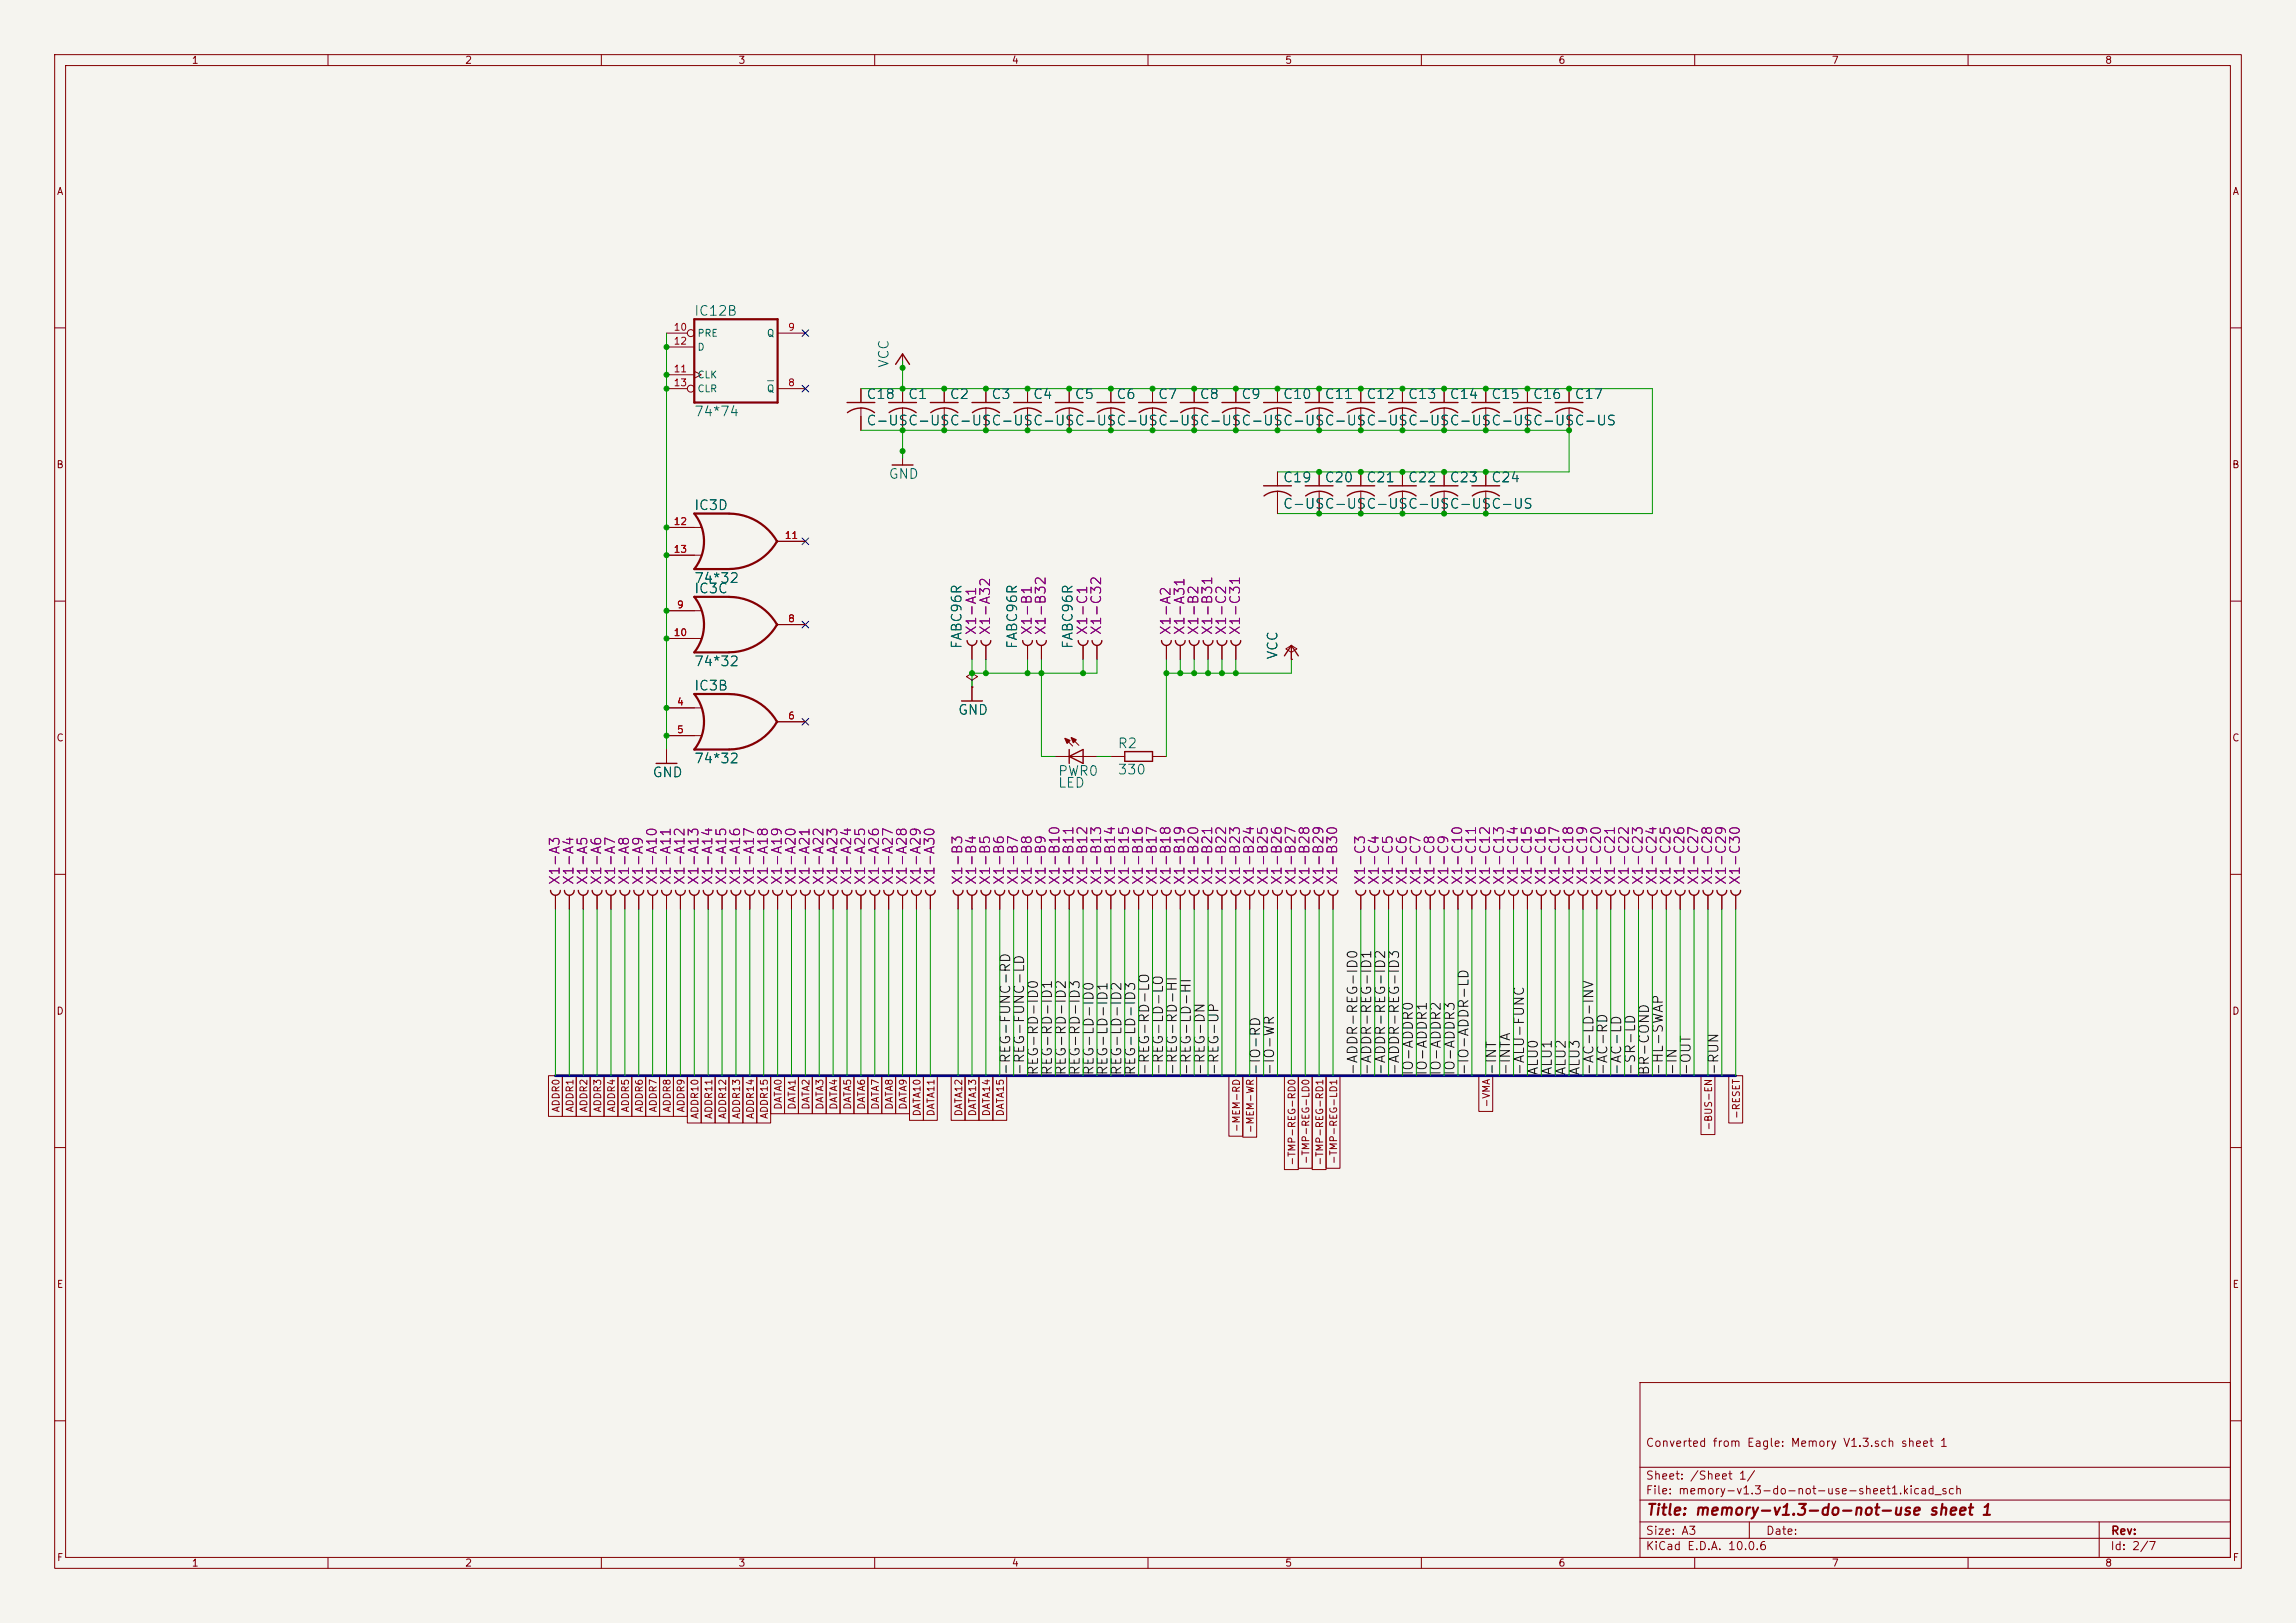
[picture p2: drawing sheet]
<svg xmlns="http://www.w3.org/2000/svg" width="420mm" height="297mm" viewBox="0 0 420 297" stroke-linecap="round" stroke-linejoin="round" font-family="sans-serif">
<defs><g id="words">
<text font-size="2" fill="#840000" x="301" y="277.8">Title: memory-v1.3-do-not-use sheet 1</text>
<g font-size="1.8" fill="#006464">
<text x="126.9" y="58.2">IC12B</text>
<text x="163" y="67.5" transform="rotate(-90 163 67.5)">VCC</text>
<text x="126.9" y="76.6">74*74</text>
<text x="158.4" y="73.5">C18</text>
<text x="166" y="73.5">C1</text>
<text x="173.6" y="73.5">C2</text>
<text x="181.2" y="73.5">C3</text>
<text x="188.8" y="73.5">C4</text>
<text x="196.5" y="73.5">C5</text>
<text x="204.1" y="73.5">C6</text>
<text x="211.7" y="73.5">C7</text>
<text x="219.3" y="73.5">C8</text>
<text x="226.9" y="73.5">C9</text>
<text x="234.6" y="73.5">C10</text>
<text x="242.2" y="73.5">C11</text>
<text x="249.8" y="73.5">C12</text>
<text x="257.4" y="73.5">C13</text>
<text x="265" y="73.5">C14</text>
<text x="272.7" y="73.5">C15</text>
<text x="280.3" y="73.5">C16</text>
<text x="287.9" y="73.5">C17</text>
<text x="158.4" y="78.3">C-USC-USC-USC-USC-USC-USC-USC-USC-USC-USC-USC-USC-USC-USC-USC-USC-USC-US</text>
<text x="162.4" y="88.1">GND</text>
<text x="234.6" y="88.7">C19</text>
<text x="242.2" y="88.7">C20</text>
<text x="249.8" y="88.7">C21</text>
<text x="257.4" y="88.7">C22</text>
<text x="265" y="88.7">C23</text>
<text x="272.7" y="88.7">C24</text>
<text x="126.9" y="93.8">IC3D</text>
<text x="234.6" y="93.5">C-USC-USC-USC-USC-USC-US</text>
<text x="126.9" y="107.1">74*32</text>
<text x="126.9" y="109">IC3C</text>
<text x="176.3" y="118.9" transform="rotate(-90 176.3 118.9)">FABC96R</text>
<text x="186.5" y="118.9" transform="rotate(-90 186.5 118.9)">FABC96R</text>
<text x="196.7" y="118.9" transform="rotate(-90 196.7 118.9)">FABC96R</text>
<text x="126.9" y="122.4">74*32</text>
<text x="234.1" y="120.8" transform="rotate(-90 234.1 120.8)">VCC</text>
<text x="126.9" y="126.8">IC3B</text>
<text x="175.1" y="131.2">GND</text>
<text x="204.3" y="137.4">R2</text>
<text x="119.2" y="142.7">GND</text>
<text x="126.9" y="140.1">74*32</text>
<text x="193.4" y="142.4">PWR0</text>
<text x="204.3" y="142.2">330</text>
<text x="193.4" y="144.6">LED</text>
</g>
<g font-size="1.8" fill="#840084">
<text x="179" y="116.3" transform="rotate(-90 179 116.3)">X1-A1</text>
<text x="181.5" y="116.3" transform="rotate(-90 181.5 116.3)">X1-A32</text>
<text x="189.2" y="116.3" transform="rotate(-90 189.2 116.3)">X1-B1</text>
<text x="191.7" y="116.3" transform="rotate(-90 191.7 116.3)">X1-B32</text>
<text x="199.3" y="116.3" transform="rotate(-90 199.3 116.3)">X1-C1</text>
<text x="201.9" y="116.3" transform="rotate(-90 201.9 116.3)">X1-C32</text>
<text x="214.6" y="116.3" transform="rotate(-90 214.6 116.3)">X1-A2</text>
<text x="217.1" y="116.3" transform="rotate(-90 217.1 116.3)">X1-A31</text>
<text x="219.6" y="116.3" transform="rotate(-90 219.6 116.3)">X1-B2</text>
<text x="222.2" y="116.3" transform="rotate(-90 222.2 116.3)">X1-B31</text>
<text x="224.7" y="116.3" transform="rotate(-90 224.7 116.3)">X1-C2</text>
<text x="227.3" y="116.3" transform="rotate(-90 227.3 116.3)">X1-C31</text>
<text x="102.8" y="162.1" transform="rotate(-90 102.8 162.1)">X1-A3</text>
<text x="105.3" y="162.1" transform="rotate(-90 105.3 162.1)">X1-A4</text>
<text x="107.9" y="162.1" transform="rotate(-90 107.9 162.1)">X1-A5</text>
<text x="110.4" y="162.1" transform="rotate(-90 110.4 162.1)">X1-A6</text>
<text x="113" y="162.1" transform="rotate(-90 113 162.1)">X1-A7</text>
<text x="115.5" y="162.1" transform="rotate(-90 115.5 162.1)">X1-A8</text>
<text x="118" y="162.1" transform="rotate(-90 118 162.1)">X1-A9</text>
<text x="120.6" y="162.1" transform="rotate(-90 120.6 162.1)">X1-A10</text>
<text x="123.1" y="162.1" transform="rotate(-90 123.1 162.1)">X1-A11</text>
<text x="125.7" y="162.1" transform="rotate(-90 125.7 162.1)">X1-A12</text>
<text x="128.2" y="162.1" transform="rotate(-90 128.2 162.1)">X1-A13</text>
<text x="130.7" y="162.1" transform="rotate(-90 130.7 162.1)">X1-A14</text>
<text x="133.3" y="162.1" transform="rotate(-90 133.3 162.1)">X1-A15</text>
<text x="135.8" y="162.1" transform="rotate(-90 135.8 162.1)">X1-A16</text>
<text x="138.4" y="162.1" transform="rotate(-90 138.4 162.1)">X1-A17</text>
<text x="140.9" y="162.1" transform="rotate(-90 140.9 162.1)">X1-A18</text>
<text x="143.4" y="162.1" transform="rotate(-90 143.4 162.1)">X1-A19</text>
<text x="146" y="162.1" transform="rotate(-90 146 162.1)">X1-A20</text>
<text x="148.5" y="162.1" transform="rotate(-90 148.5 162.1)">X1-A21</text>
<text x="151.1" y="162.1" transform="rotate(-90 151.1 162.1)">X1-A22</text>
<text x="153.6" y="162.1" transform="rotate(-90 153.6 162.1)">X1-A23</text>
<text x="156.1" y="162.1" transform="rotate(-90 156.1 162.1)">X1-A24</text>
<text x="158.7" y="162.1" transform="rotate(-90 158.7 162.1)">X1-A25</text>
<text x="161.2" y="162.1" transform="rotate(-90 161.2 162.1)">X1-A26</text>
<text x="163.8" y="162.1" transform="rotate(-90 163.8 162.1)">X1-A27</text>
<text x="166.3" y="162.1" transform="rotate(-90 166.3 162.1)">X1-A28</text>
<text x="168.8" y="162.1" transform="rotate(-90 168.8 162.1)">X1-A29</text>
<text x="171.4" y="162.1" transform="rotate(-90 171.4 162.1)">X1-A30</text>
<text x="176.5" y="162.1" transform="rotate(-90 176.5 162.1)">X1-B3</text>
<text x="179" y="162.1" transform="rotate(-90 179 162.1)">X1-B4</text>
<text x="181.5" y="162.1" transform="rotate(-90 181.5 162.1)">X1-B5</text>
<text x="184.1" y="162.1" transform="rotate(-90 184.1 162.1)">X1-B6</text>
<text x="186.6" y="162.1" transform="rotate(-90 186.6 162.1)">X1-B7</text>
<text x="189.2" y="162.1" transform="rotate(-90 189.2 162.1)">X1-B8</text>
<text x="191.7" y="162.1" transform="rotate(-90 191.7 162.1)">X1-B9</text>
<text x="194.2" y="162.1" transform="rotate(-90 194.2 162.1)">X1-B10</text>
<text x="196.8" y="162.1" transform="rotate(-90 196.8 162.1)">X1-B11</text>
<text x="199.3" y="162.1" transform="rotate(-90 199.3 162.1)">X1-B12</text>
<text x="201.9" y="162.1" transform="rotate(-90 201.9 162.1)">X1-B13</text>
<text x="204.4" y="162.1" transform="rotate(-90 204.4 162.1)">X1-B14</text>
<text x="206.9" y="162.1" transform="rotate(-90 206.9 162.1)">X1-B15</text>
<text x="209.5" y="162.1" transform="rotate(-90 209.5 162.1)">X1-B16</text>
<text x="212" y="162.1" transform="rotate(-90 212 162.1)">X1-B17</text>
<text x="214.6" y="162.1" transform="rotate(-90 214.6 162.1)">X1-B18</text>
<text x="217.1" y="162.1" transform="rotate(-90 217.1 162.1)">X1-B19</text>
<text x="219.6" y="162.1" transform="rotate(-90 219.6 162.1)">X1-B20</text>
<text x="222.2" y="162.1" transform="rotate(-90 222.2 162.1)">X1-B21</text>
<text x="224.7" y="162.1" transform="rotate(-90 224.7 162.1)">X1-B22</text>
<text x="227.3" y="162.1" transform="rotate(-90 227.3 162.1)">X1-B23</text>
<text x="229.8" y="162.1" transform="rotate(-90 229.8 162.1)">X1-B24</text>
<text x="232.3" y="162.1" transform="rotate(-90 232.3 162.1)">X1-B25</text>
<text x="234.9" y="162.1" transform="rotate(-90 234.9 162.1)">X1-B26</text>
<text x="237.4" y="162.1" transform="rotate(-90 237.4 162.1)">X1-B27</text>
<text x="240" y="162.1" transform="rotate(-90 240 162.1)">X1-B28</text>
<text x="242.5" y="162.1" transform="rotate(-90 242.5 162.1)">X1-B29</text>
<text x="245" y="162.1" transform="rotate(-90 245 162.1)">X1-B30</text>
<text x="250.1" y="162.1" transform="rotate(-90 250.1 162.1)">X1-C3</text>
<text x="252.7" y="162.1" transform="rotate(-90 252.7 162.1)">X1-C4</text>
<text x="255.2" y="162.1" transform="rotate(-90 255.2 162.1)">X1-C5</text>
<text x="257.7" y="162.1" transform="rotate(-90 257.7 162.1)">X1-C6</text>
<text x="260.3" y="162.1" transform="rotate(-90 260.3 162.1)">X1-C7</text>
<text x="262.8" y="162.1" transform="rotate(-90 262.8 162.1)">X1-C8</text>
<text x="265.4" y="162.1" transform="rotate(-90 265.4 162.1)">X1-C9</text>
<text x="267.9" y="162.1" transform="rotate(-90 267.9 162.1)">X1-C10</text>
<text x="270.4" y="162.1" transform="rotate(-90 270.4 162.1)">X1-C11</text>
<text x="273" y="162.1" transform="rotate(-90 273 162.1)">X1-C12</text>
<text x="275.5" y="162.1" transform="rotate(-90 275.5 162.1)">X1-C13</text>
<text x="278.1" y="162.1" transform="rotate(-90 278.1 162.1)">X1-C14</text>
<text x="280.6" y="162.1" transform="rotate(-90 280.6 162.1)">X1-C15</text>
<text x="283.1" y="162.1" transform="rotate(-90 283.1 162.1)">X1-C16</text>
<text x="285.7" y="162.1" transform="rotate(-90 285.7 162.1)">X1-C17</text>
<text x="288.2" y="162.1" transform="rotate(-90 288.2 162.1)">X1-C18</text>
<text x="290.8" y="162.1" transform="rotate(-90 290.8 162.1)">X1-C19</text>
<text x="293.3" y="162.1" transform="rotate(-90 293.3 162.1)">X1-C20</text>
<text x="295.8" y="162.1" transform="rotate(-90 295.8 162.1)">X1-C21</text>
<text x="298.4" y="162.1" transform="rotate(-90 298.4 162.1)">X1-C22</text>
<text x="300.9" y="162.1" transform="rotate(-90 300.9 162.1)">X1-C23</text>
<text x="303.5" y="162.1" transform="rotate(-90 303.5 162.1)">X1-C24</text>
<text x="306" y="162.1" transform="rotate(-90 306 162.1)">X1-C25</text>
<text x="308.5" y="162.1" transform="rotate(-90 308.5 162.1)">X1-C26</text>
<text x="311.1" y="162.1" transform="rotate(-90 311.1 162.1)">X1-C27</text>
<text x="313.6" y="162.1" transform="rotate(-90 313.6 162.1)">X1-C28</text>
<text x="316.2" y="162.1" transform="rotate(-90 316.2 162.1)">X1-C29</text>
<text x="318.7" y="162.1" transform="rotate(-90 318.7 162.1)">X1-C30</text>
</g>
<g font-size="1.8" fill="#0f0f0f">
<text x="185.2" y="196.9" transform="rotate(-90 185.2 196.9)">-REG-FUNC-RD</text>
<text x="187.8" y="196.9" transform="rotate(-90 187.8 196.9)">-REG-FUNC-LD</text>
<text x="190.3" y="196.9" transform="rotate(-90 190.3 196.9)">REG-RD-ID0</text>
<text x="192.9" y="196.9" transform="rotate(-90 192.9 196.9)">REG-RD-ID1</text>
<text x="195.4" y="196.9" transform="rotate(-90 195.4 196.9)">REG-RD-ID2</text>
<text x="197.9" y="196.9" transform="rotate(-90 197.9 196.9)">REG-RD-ID3</text>
<text x="200.5" y="196.9" transform="rotate(-90 200.5 196.9)">REG-LD-ID0</text>
<text x="203" y="196.9" transform="rotate(-90 203 196.9)">REG-LD-ID1</text>
<text x="205.6" y="196.9" transform="rotate(-90 205.6 196.9)">REG-LD-ID2</text>
<text x="208.1" y="196.9" transform="rotate(-90 208.1 196.9)">REG-LD-ID3</text>
<text x="210.6" y="196.9" transform="rotate(-90 210.6 196.9)">-REG-RD-LO</text>
<text x="213.2" y="196.9" transform="rotate(-90 213.2 196.9)">-REG-LD-LO</text>
<text x="215.7" y="196.9" transform="rotate(-90 215.7 196.9)">-REG-RD-HI</text>
<text x="218.3" y="196.9" transform="rotate(-90 218.3 196.9)">-REG-LD-HI</text>
<text x="220.8" y="196.9" transform="rotate(-90 220.8 196.9)">-REG-DN</text>
<text x="223.3" y="196.9" transform="rotate(-90 223.3 196.9)">-REG-UP</text>
<text x="231" y="196.9" transform="rotate(-90 231 196.9)">-IO-RD</text>
<text x="233.5" y="196.9" transform="rotate(-90 233.5 196.9)">-IO-WR</text>
<text x="248.7" y="196.9" transform="rotate(-90 248.7 196.9)">-ADDR-REG-ID0</text>
<text x="251.3" y="196.9" transform="rotate(-90 251.3 196.9)">-ADDR-REG-ID1</text>
<text x="253.8" y="196.9" transform="rotate(-90 253.8 196.9)">-ADDR-REG-ID2</text>
<text x="256.4" y="196.9" transform="rotate(-90 256.4 196.9)">-ADDR-REG-ID3</text>
<text x="258.9" y="196.9" transform="rotate(-90 258.9 196.9)">IO-ADDR0</text>
<text x="261.4" y="196.9" transform="rotate(-90 261.4 196.9)">IO-ADDR1</text>
<text x="264" y="196.9" transform="rotate(-90 264 196.9)">IO-ADDR2</text>
<text x="266.5" y="196.9" transform="rotate(-90 266.5 196.9)">IO-ADDR3</text>
<text x="269.1" y="196.9" transform="rotate(-90 269.1 196.9)">-IO-ADDR-LD</text>
<text x="274.1" y="196.9" transform="rotate(-90 274.1 196.9)">-INT</text>
<text x="276.7" y="196.9" transform="rotate(-90 276.7 196.9)">-INTA</text>
<text x="279.2" y="196.9" transform="rotate(-90 279.2 196.9)">-ALU-FUNC</text>
<text x="281.8" y="196.9" transform="rotate(-90 281.8 196.9)">ALU0</text>
<text x="284.3" y="196.9" transform="rotate(-90 284.3 196.9)">ALU1</text>
<text x="286.8" y="196.9" transform="rotate(-90 286.8 196.9)">ALU2</text>
<text x="289.4" y="196.9" transform="rotate(-90 289.4 196.9)">ALU3</text>
<text x="291.9" y="196.9" transform="rotate(-90 291.9 196.9)">-AC-LD-INV</text>
<text x="294.5" y="196.9" transform="rotate(-90 294.5 196.9)">-AC-RD</text>
<text x="297" y="196.9" transform="rotate(-90 297 196.9)">-AC-LD</text>
<text x="299.5" y="196.9" transform="rotate(-90 299.5 196.9)">-SR-LD</text>
<text x="302.1" y="196.9" transform="rotate(-90 302.1 196.9)">BR-COND</text>
<text x="304.6" y="196.9" transform="rotate(-90 304.6 196.9)">-HL-SWAP</text>
<text x="307.2" y="196.9" transform="rotate(-90 307.2 196.9)">-IN</text>
<text x="309.7" y="196.9" transform="rotate(-90 309.7 196.9)">-OUT</text>
<text x="314.8" y="196.9" transform="rotate(-90 314.8 196.9)">-RUN</text>
</g>
<g font-size="1.5" fill="#840000">
<text x="300.9" y="265.1">Converted from Eagle: Memory V1.3.sch sheet 1</text>
<text x="300.9" y="273.8">File: memory-v1.3-do-not-use-sheet1.kicad_sch</text>
<text x="300.9" y="271.1">Sheet: /Sheet 1/</text>
<text x="300.9" y="281.2">Size: A3</text>
<text x="322.9" y="281.2">Date:</text>
<text x="386" y="281.2">Rev:</text>
<text x="300.9" y="284">KiCad E.D.A. 10.0.6</text>
<text x="385.9" y="284">Id: 2/7</text>
</g>
<g font-size="1.3" fill="#840000">
<text x="35" y="12">1</text>
<text x="85" y="12">2</text>
<text x="135" y="12">3</text>
<text x="185" y="12">4</text>
<text x="235" y="12">5</text>
<text x="285" y="12">6</text>
<text x="335" y="12">7</text>
<text x="385" y="12">8</text>
<text x="10.3" y="36">A</text>
<text x="408.3" y="36">A</text>
<text x="10.2" y="86">B</text>
<text x="408.2" y="86">B</text>
<text x="10.2" y="136">C</text>
<text x="408.2" y="136">C</text>
<text x="10.2" y="186">D</text>
<text x="408.2" y="186">D</text>
<text x="102.7" y="203.7" transform="rotate(-90 102.7 203.7)">ADDR0</text>
<text x="105.2" y="203.7" transform="rotate(-90 105.2 203.7)">ADDR1</text>
<text x="107.7" y="203.7" transform="rotate(-90 107.7 203.7)">ADDR2</text>
<text x="110.3" y="203.7" transform="rotate(-90 110.3 203.7)">ADDR3</text>
<text x="112.8" y="203.7" transform="rotate(-90 112.8 203.7)">ADDR4</text>
<text x="115.4" y="203.7" transform="rotate(-90 115.4 203.7)">ADDR5</text>
<text x="117.9" y="203.7" transform="rotate(-90 117.9 203.7)">ADDR6</text>
<text x="120.4" y="203.7" transform="rotate(-90 120.4 203.7)">ADDR7</text>
<text x="123" y="203.7" transform="rotate(-90 123 203.7)">ADDR8</text>
<text x="125.5" y="203.7" transform="rotate(-90 125.5 203.7)">ADDR9</text>
<text x="143.3" y="203.2" transform="rotate(-90 143.3 203.2)">DATA0</text>
<text x="145.8" y="203.2" transform="rotate(-90 145.8 203.2)">DATA1</text>
<text x="148.4" y="203.2" transform="rotate(-90 148.4 203.2)">DATA2</text>
<text x="150.9" y="203.2" transform="rotate(-90 150.9 203.2)">DATA3</text>
<text x="153.5" y="203.2" transform="rotate(-90 153.5 203.2)">DATA4</text>
<text x="156" y="203.2" transform="rotate(-90 156 203.2)">DATA5</text>
<text x="158.5" y="203.2" transform="rotate(-90 158.5 203.2)">DATA6</text>
<text x="161.1" y="203.2" transform="rotate(-90 161.1 203.2)">DATA7</text>
<text x="163.6" y="203.2" transform="rotate(-90 163.6 203.2)">DATA8</text>
<text x="166.2" y="203.2" transform="rotate(-90 166.2 203.2)">DATA9</text>
<text x="272.8" y="202.8" transform="rotate(-90 272.8 202.8)">-VMA</text>
<text x="128.1" y="204.9" transform="rotate(-90 128.1 204.9)">ADDR10</text>
<text x="130.6" y="204.9" transform="rotate(-90 130.6 204.9)">ADDR11</text>
<text x="133.1" y="204.9" transform="rotate(-90 133.1 204.9)">ADDR12</text>
<text x="135.7" y="204.9" transform="rotate(-90 135.7 204.9)">ADDR13</text>
<text x="138.2" y="204.9" transform="rotate(-90 138.2 204.9)">ADDR14</text>
<text x="140.8" y="204.9" transform="rotate(-90 140.8 204.9)">ADDR15</text>
<text x="168.7" y="204.4" transform="rotate(-90 168.7 204.4)">DATA10</text>
<text x="171.2" y="204.4" transform="rotate(-90 171.2 204.4)">DATA11</text>
<text x="176.3" y="204.4" transform="rotate(-90 176.3 204.4)">DATA12</text>
<text x="178.9" y="204.4" transform="rotate(-90 178.9 204.4)">DATA13</text>
<text x="181.4" y="204.4" transform="rotate(-90 181.4 204.4)">DATA14</text>
<text x="183.9" y="204.4" transform="rotate(-90 183.9 204.4)">DATA15</text>
<text x="227.1" y="207.3" transform="rotate(-90 227.1 207.3)">-MEM-RD</text>
<text x="229.7" y="207.5" transform="rotate(-90 229.7 207.5)">-MEM-WR</text>
<text x="313.5" y="207" transform="rotate(-90 313.5 207)">-BUS-EN</text>
<text x="318.6" y="204.9" transform="rotate(-90 318.6 204.9)">-RESET</text>
<text x="237.3" y="213.4" transform="rotate(-90 237.3 213.4)">-TMP-REG-RD0</text>
<text x="239.8" y="213.2" transform="rotate(-90 239.8 213.2)">-TMP-REG-LD0</text>
<text x="242.4" y="213.4" transform="rotate(-90 242.4 213.4)">-TMP-REG-RD1</text>
<text x="244.9" y="213.2" transform="rotate(-90 244.9 213.2)">-TMP-REG-LD1</text>
<text x="10.3" y="236">E</text>
<text x="408.3" y="236">E</text>
<text x="10.3" y="286">F</text>
<text x="35" y="287">1</text>
<text x="85" y="287">2</text>
<text x="135" y="287">3</text>
<text x="185" y="287">4</text>
<text x="235" y="287">5</text>
<text x="285" y="287">6</text>
<text x="335" y="287">7</text>
<text x="385" y="287">8</text>
<text x="408.3" y="286">F</text>
</g>
<g font-size="1.3" fill="#a90000">
<text x="123.1" y="60.8">10</text>
<text x="123.1" y="63.4">12</text>
<text x="144" y="60.8">9</text>
<text x="123.1" y="68.4">11</text>
<text x="123.1" y="71">13</text>
<text x="144" y="71">8</text>
<text x="123.1" y="96.4">12</text>
<text x="123.1" y="101.5">13</text>
<text x="143.4" y="98.9">11</text>
<text x="123.7" y="111.6">9</text>
<text x="123.1" y="116.7">10</text>
<text x="144" y="114.2">8</text>
<text x="123.7" y="129.4">4</text>
<text x="144" y="131.9">6</text>
<text x="123.7" y="134.5">5</text>
</g>
<g font-size="1.3" fill="#006464">
<text x="127.5" y="61.9">PRE</text>
<text x="127.5" y="64.5">D</text>
<text x="140.2" y="61.9">Q</text>
<text x="127.5" y="69.5">CLK</text>
<text x="127.5" y="72.1">CLR</text>
<text x="140.2" y="72.1">Q</text>
</g>
</g></defs>
<path d="M0 0h420v297h-420z" fill="#f5f4ef" stroke="#f5f4ef" stroke-width=".18"/>
<g fill="none" stroke="#840000" stroke-width=".18">
<path d="M10 10h400v277h-400zM12 12h396v273h-396zM60 10v2M110 10v2M160 10v2M210 10v2M260 10v2M310 10v2M360 10v2M10 60h2M121.9 71.1h3.8M121.9 61h3.8"/>
<path d="M121.9 68.6h5.1M121.9 63.5h5.1M127 67.9l1.3 .7-1.3 .6M142.2 71.1h5.1M142.2 61h5.1M157.5 71.1v2.6M157.5 74.7v4M165.1 64.8v2.5M165.1 71.1v2.6M165.1 74.7v4M172.7 71.1v2.6M172.7 74.7v4"/>
<path d="M180.3 71.1v2.6M180.3 74.7v4M188 71.1v2.6M188 74.7v4M195.6 71.1v2.6M195.6 74.7v4M203.2 71.1v2.6M203.2 74.7v4M210.8 71.1v2.6M210.8 74.7v4M218.4 71.1v2.6M218.4 74.7v4"/>
<path d="M226.1 71.1v2.6M226.1 74.7v4M233.7 71.1v2.6M233.7 74.7v4M241.3 71.1v2.6M241.3 74.7v4M248.9 71.1v2.6M248.9 74.7v4M256.5 71.1v2.6M256.5 74.7v4M264.2 71.1v2.6M264.2 74.7v4"/>
<path d="M271.8 71.1v2.6M271.8 74.7v4M279.4 71.1v2.6M279.4 74.7v4M287 71.1v2.6M287 74.7v4M408 60h2M121.9 96.5h6.4M142.2 99.1h5.1M165.1 82.6v2.5M233.7 86.4v2.5M233.7 89.9v4.1"/>
<path d="M241.3 86.4v2.5M241.3 89.9v4.1M248.9 86.4v2.5M248.9 89.9v4.1M256.5 86.4v2.5M256.5 89.9v4.1M264.2 86.4v2.5M264.2 89.9v4.1M271.8 86.4v2.5M271.8 89.9v4.1M10 110h2M121.9 111.8h6.4"/>
<path d="M121.9 116.8h6.4M121.9 101.6h6.4M142.2 114.3h5.1M177.8 118.1v2.6M180.3 118.1v2.6M188 118.1v2.6M190.5 118.1v2.6M198.1 118.1v2.6M200.7 118.1v2.6M213.4 118.1v2.6M215.9 118.1v2.6M218.4 118.1v2.6"/>
<path d="M221 118.1v2.6M223.5 118.1v2.6M226.1 118.1v2.6M236.2 119.4l1-.7-1-.6-1 .6 1 .7v1.3M236.2 118.1v2.6M408 110h2M121.9 137.2v2.5M121.9 129.5h6.4M121.9 134.6h6.4M142.2 132.1h5.1M177.8 124.5l1-.7-1-.6-1 .6 1 .7v1.2M177.8 125.7h.1"/>
<path d="M177.8 125.7v2.6M193 138.4h7.7M194.8 135.1l1.4 1.4M196 135l1.4 1.4M203.2 138.4h2.5M210.8 138.4h2.6M236.2 120.7h.1M10 160h2M408 160h2M101.6 163.8v2.6M104.1 163.8v2.6M106.7 163.8v2.6"/>
<path d="M109.2 163.8v2.6M111.8 163.8v2.6M114.3 163.8v2.6M116.8 163.8v2.6M119.4 163.8v2.6M121.9 163.8v2.6M124.5 163.8v2.6M127 163.8v2.6M129.5 163.8v2.6M132.1 163.8v2.6M134.6 163.8v2.6M137.2 163.8v2.6"/>
<path d="M139.7 163.8v2.6M142.2 163.8v2.6M144.8 163.8v2.6M147.3 163.8v2.6M149.9 163.8v2.6M152.4 163.8v2.6M154.9 163.8v2.6M157.5 163.8v2.6M160 163.8v2.6M162.6 163.8v2.6M165.1 163.8v2.6M167.6 163.8v2.6"/>
<path d="M170.2 163.8v2.6M175.3 163.8v2.6M177.8 163.8v2.6M180.3 163.8v2.6M182.9 163.8v2.6M185.4 163.8v2.6M188 163.8v2.6M190.5 163.8v2.6M193 163.8v2.6M195.6 163.8v2.6M198.1 163.8v2.6M200.7 163.8v2.6"/>
<path d="M203.2 163.8v2.6M205.7 163.8v2.6M208.3 163.8v2.6M210.8 163.8v2.6M213.4 163.8v2.6M215.9 163.8v2.6M218.4 163.8v2.6M221 163.8v2.6M223.5 163.8v2.6M226.1 163.8v2.6M228.6 163.8v2.6M231.1 163.8v2.6"/>
<path d="M233.7 163.8v2.6M236.2 163.8v2.6M238.8 163.8v2.6M241.3 163.8v2.6M243.8 163.8v2.6M248.9 163.8v2.6M251.5 163.8v2.6M254 163.8v2.6M256.5 163.8v2.6M259.1 163.8v2.6M261.6 163.8v2.6M264.2 163.8v2.6"/>
<path d="M266.7 163.8v2.6M269.2 163.8v2.6M271.8 163.8v2.6M274.3 163.8v2.6M276.9 163.8v2.6M279.4 163.8v2.6M281.9 163.8v2.6M284.5 163.8v2.6M287 163.8v2.6M289.6 163.8v2.6M292.1 163.8v2.6M294.6 163.8v2.6"/>
<path d="M297.2 163.8v2.6M299.7 163.8v2.6M302.3 163.8v2.6M304.8 163.8v2.6M307.3 163.8v2.6M309.9 163.8v2.6M312.4 163.8v2.6M315 163.8v2.6M317.5 163.8v2.6M100.3 196.9h2.6v7.4h-2.6zM102.9 196.9h2.5v7.4h-2.5zM105.4 196.9h2.6v7.4h-2.6z"/>
<path d="M107.9 196.9h2.6v7.4h-2.6zM110.5 196.9h2.5v7.4h-2.5zM113 196.9h2.6v7.4h-2.6zM115.6 196.9h2.5v7.4h-2.5zM118.1 196.9h2.6v7.4h-2.6zM120.6 196.9h2.6v7.4h-2.6zM123.2 196.9h2.5v7.4h-2.5zM125.7 196.9h2.6v8.6h-2.6zM128.3 196.9h2.5v8.6h-2.5zM130.8 196.9h2.6v8.6h-2.6zM133.3 196.9h2.6v8.6h-2.6zM135.9 196.9h2.5v8.6h-2.5z"/>
<path d="M138.4 196.9h2.6v8.6h-2.6zM141 196.9h2.5v6.9h-2.5zM143.5 196.9h2.6v6.9h-2.6zM146 196.9h2.6v6.9h-2.6zM148.6 196.9h2.5v6.9h-2.5zM151.1 196.9h2.6v6.9h-2.6zM153.7 196.9h2.5v6.9h-2.5zM156.2 196.9h2.6v6.9h-2.6zM158.7 196.9h2.6v6.9h-2.6zM161.3 196.9h2.5v6.9h-2.5zM163.8 196.9h2.6v6.9h-2.6zM166.4 196.9h2.5v8.1h-2.5z"/>
<path d="M168.9 196.9h2.6v8.1h-2.6zM174 196.9h2.5v8.1h-2.5zM176.5 196.9h2.6v8.1h-2.6zM179.1 196.9h2.5v8.1h-2.5zM181.6 196.9h2.6v8.1h-2.6zM224.8 196.9h2.5v11h-2.5zM227.3 196.9h2.6v11.2h-2.6zM234.9 196.9h2.6v17.1h-2.6zM237.5 196.9h2.5v16.9h-2.5zM240 196.9h2.6v17.1h-2.6zM242.6 196.9h2.5v16.9h-2.5zM270.5 196.9h2.6v6.5h-2.6z"/>
<path d="M311.1 196.9h2.6v10.7h-2.6zM316.2 196.9h2.6v8.6h-2.6zM10 210h2M408 210h2M300 253h108v32h-108zM10 260h2M300 278.5h108M300 274.5h108M300 268.5h108M320 278.5v3M384 278.5v6.5M408 260h2"/>
<path d="M60 285v2M110 285v2M160 285v2M210 285v2M260 285v2M300 281.5h108M310 285v2M360 285v2"/>
<circle cx="126.4" cy="71.1" r=".63"/>
<circle cx="126.4" cy="61" r=".63"/>
</g>
<g fill="none" stroke="#840000" stroke-width=".25">
<path d="M154.9 73.7h5.1M155 75.5a4 4 0 0 1 5 0M162.6 73.7h5M162.6 75.5a4 4 0 0 1 5 0M163.8 66.7l1.3-1.9 1.3 1.9M170.2 73.7h5.1M170.3 75.5a4 4 0 0 1 4.9 0M177.8 73.7h5.1M177.9 75.5a4 4 0 0 1 4.9 0M185.4 73.7h5.1M185.5 75.5a4 4 0 0 1 4.9 0M193 73.7h5.1"/>
<path d="M193.1 75.5a4 4 0 0 1 5 0M200.7 73.7h5M200.7 75.5a4 4 0 0 1 5 0M208.3 73.7h5.1M208.4 75.5a4 4 0 0 1 4.9 0M215.9 73.7h5.1M216 75.5a4 4 0 0 1 4.9 0M223.5 73.7h5.1M223.6 75.5a4 4 0 0 1 4.9 0M231.1 73.7h5.1M231.2 75.5a4 4 0 0 1 5 0M238.8 73.7h5"/>
<path d="M238.8 75.5a4 4 0 0 1 5 0M246.4 73.7h5.1M246.5 75.5a4 4 0 0 1 4.9 0M254 73.7h5.1M254.1 75.5a4 4 0 0 1 4.9 0M261.6 73.7h5.1M261.7 75.5a4 4 0 0 1 4.9 0M269.2 73.7h5.1M269.3 75.5a4 4 0 0 1 5 0M276.9 73.7h5M276.9 75.5a4 4 0 0 1 5 0M284.5 73.7h5.1"/>
<path d="M284.6 75.5a4 4 0 0 1 4.9 0M163.2 85.1h3.8M231.1 88.9h5.1M231.2 90.8a4 4 0 0 1 5 0M238.8 88.9h5M238.8 90.8a4 4 0 0 1 5 0M246.4 88.9h5.1M246.5 90.8a4 4 0 0 1 4.9 0M254 88.9h5.1M254.1 90.8a4 4 0 0 1 4.9 0M261.6 88.9h5.1M261.7 90.8a4 4 0 0 1 4.9 0"/>
<path d="M269.2 88.9h5.1M269.3 90.8a4 4 0 0 1 5 0M176.9 117.2a.89 .89 0 0 0 .9 .9 .89 .89 0 0 0 .9-.9M179.5 117.2a.89 .89 0 0 0 .8 .9 .89 .89 0 0 0 .9-.9M187.1 117.2a.89 .89 0 0 0 .9 .9 .89 .89 0 0 0 .8-.9M189.6 117.2a.89 .89 0 0 0 .9 .9 .89 .89 0 0 0 .9-.9M197.2 117.2a.89 .89 0 0 0 .9 .9 .89 .89 0 0 0 .9-.9M199.8 117.2a.89 .89 0 0 0 .9 .9 .89 .89 0 0 0 .8-.9M212.5 117.2a.89 .89 0 0 0 .9 .9 .89 .89 0 0 0 .8-.9M215 117.2a.89 .89 0 0 0 .9 .9 .89 .89 0 0 0 .9-.9M217.6 117.2a.89 .89 0 0 0 .8 .9 .89 .89 0 0 0 .9-.9M220.1 117.2a.89 .89 0 0 0 .9 .9 .89 .89 0 0 0 .9-.9"/>
<path d="M222.6 117.2a.89 .89 0 0 0 .9 .9 .89 .89 0 0 0 .9-.9M225.2 117.2a.89 .89 0 0 0 .9 .9 .89 .89 0 0 0 .8-.9M120 139.7h3.8M175.9 128.3h3.8M195.6 138.4l2.5-1.2v2.5zM195.6 137.2v2.5M205.7 137.5h5.1v1.8h-5.1zM234.9 120l1.3-1.9 1.3 1.9M100.7 162.9a.89 .89 0 0 0 .9 .9 .89 .89 0 0 0 .9-.9M103.3 162.9a.89 .89 0 0 0 .8 .9 .89 .89 0 0 0 .9-.9M105.8 162.9a.89 .89 0 0 0 .9 .9 .89 .89 0 0 0 .9-.9M108.3 162.9a.89 .89 0 0 0 .9 .9 .89 .89 0 0 0 .9-.9"/>
<path d="M110.9 162.9a.89 .89 0 0 0 .9 .9 .89 .89 0 0 0 .8-.9M113.4 162.9a.89 .89 0 0 0 .9 .9 .89 .89 0 0 0 .9-.9M116 162.9a.89 .89 0 0 0 .8 .9 .89 .89 0 0 0 .9-.9M118.5 162.9a.89 .89 0 0 0 .9 .9 .89 .89 0 0 0 .9-.9M121 162.9a.89 .89 0 0 0 .9 .9 .89 .89 0 0 0 .9-.9M123.6 162.9a.89 .89 0 0 0 .9 .9 .89 .89 0 0 0 .8-.9M126.1 162.9a.89 .89 0 0 0 .9 .9 .89 .89 0 0 0 .9-.9M128.7 162.9a.89 .89 0 0 0 .8 .9 .89 .89 0 0 0 .9-.9M131.2 162.9a.89 .89 0 0 0 .9 .9 .89 .89 0 0 0 .9-.9M133.7 162.9a.89 .89 0 0 0 .9 .9 .89 .89 0 0 0 .9-.9M136.3 162.9a.89 .89 0 0 0 .9 .9 .89 .89 0 0 0 .8-.9M138.8 162.9a.89 .89 0 0 0 .9 .9 .89 .89 0 0 0 .9-.9"/>
<path d="M141.4 162.9a.89 .89 0 0 0 .8 .9 .89 .89 0 0 0 .9-.9M143.9 162.9a.89 .89 0 0 0 .9 .9 .89 .89 0 0 0 .9-.9M146.4 162.9a.89 .89 0 0 0 .9 .9 .89 .89 0 0 0 .9-.9M149 162.9a.89 .89 0 0 0 .9 .9 .89 .89 0 0 0 .8-.9M151.5 162.9a.89 .89 0 0 0 .9 .9 .89 .89 0 0 0 .9-.9M154.1 162.9a.89 .89 0 0 0 .8 .9 .89 .89 0 0 0 .9-.9M156.6 162.9a.89 .89 0 0 0 .9 .9 .89 .89 0 0 0 .9-.9M159.1 162.9a.89 .89 0 0 0 .9 .9 .89 .89 0 0 0 .9-.9M161.7 162.9a.89 .89 0 0 0 .9 .9 .89 .89 0 0 0 .8-.9M164.2 162.9a.89 .89 0 0 0 .9 .9 .89 .89 0 0 0 .9-.9M166.8 162.9a.89 .89 0 0 0 .8 .9 .89 .89 0 0 0 .9-.9M169.3 162.9a.89 .89 0 0 0 .9 .9 .89 .89 0 0 0 .9-.9"/>
<path d="M174.4 162.9a.89 .89 0 0 0 .9 .9 .89 .89 0 0 0 .8-.9M176.9 162.9a.89 .89 0 0 0 .9 .9 .89 .89 0 0 0 .9-.9M179.5 162.9a.89 .89 0 0 0 .8 .9 .89 .89 0 0 0 .9-.9M182 162.9a.89 .89 0 0 0 .9 .9 .89 .89 0 0 0 .9-.9M184.5 162.9a.89 .89 0 0 0 .9 .9 .89 .89 0 0 0 .9-.9M187.1 162.9a.89 .89 0 0 0 .9 .9 .89 .89 0 0 0 .8-.9M189.6 162.9a.89 .89 0 0 0 .9 .9 .89 .89 0 0 0 .9-.9M192.2 162.9a.89 .89 0 0 0 .8 .9 .89 .89 0 0 0 .9-.9M194.7 162.9a.89 .89 0 0 0 .9 .9 .89 .89 0 0 0 .9-.9M197.2 162.9a.89 .89 0 0 0 .9 .9 .89 .89 0 0 0 .9-.9M199.8 162.9a.89 .89 0 0 0 .9 .9 .89 .89 0 0 0 .8-.9M202.3 162.9a.89 .89 0 0 0 .9 .9 .89 .89 0 0 0 .9-.9"/>
<path d="M204.9 162.9a.89 .89 0 0 0 .8 .9 .89 .89 0 0 0 .9-.9M207.4 162.9a.89 .89 0 0 0 .9 .9 .89 .89 0 0 0 .9-.9M209.9 162.9a.89 .89 0 0 0 .9 .9 .89 .89 0 0 0 .9-.9M212.5 162.9a.89 .89 0 0 0 .9 .9 .89 .89 0 0 0 .8-.9M215 162.9a.89 .89 0 0 0 .9 .9 .89 .89 0 0 0 .9-.9M217.6 162.9a.89 .89 0 0 0 .8 .9 .89 .89 0 0 0 .9-.9M220.1 162.9a.89 .89 0 0 0 .9 .9 .89 .89 0 0 0 .9-.9M222.6 162.9a.89 .89 0 0 0 .9 .9 .89 .89 0 0 0 .9-.9M225.2 162.9a.89 .89 0 0 0 .9 .9 .89 .89 0 0 0 .8-.9M227.7 162.9a.89 .89 0 0 0 .9 .9 .89 .89 0 0 0 .9-.9M230.3 162.9a.89 .89 0 0 0 .8 .9 .89 .89 0 0 0 .9-.9M232.8 162.9a.89 .89 0 0 0 .9 .9 .89 .89 0 0 0 .9-.9"/>
<path d="M235.3 162.9a.89 .89 0 0 0 .9 .9 .89 .89 0 0 0 .9-.9M237.9 162.9a.89 .89 0 0 0 .9 .9 .89 .89 0 0 0 .8-.9M240.4 162.9a.89 .89 0 0 0 .9 .9 .89 .89 0 0 0 .9-.9M243 162.9a.89 .89 0 0 0 .8 .9 .89 .89 0 0 0 .9-.9M248 162.9a.89 .89 0 0 0 .9 .9 .89 .89 0 0 0 .9-.9M250.6 162.9a.89 .89 0 0 0 .9 .9 .89 .89 0 0 0 .8-.9M253.1 162.9a.89 .89 0 0 0 .9 .9 .89 .89 0 0 0 .9-.9M255.7 162.9a.89 .89 0 0 0 .8 .9 .89 .89 0 0 0 .9-.9M258.2 162.9a.89 .89 0 0 0 .9 .9 .89 .89 0 0 0 .9-.9M260.7 162.9a.89 .89 0 0 0 .9 .9 .89 .89 0 0 0 .9-.9M263.3 162.9a.89 .89 0 0 0 .9 .9 .89 .89 0 0 0 .8-.9M265.8 162.9a.89 .89 0 0 0 .9 .9 .89 .89 0 0 0 .9-.9"/>
<path d="M268.4 162.9a.89 .89 0 0 0 .8 .9 .89 .89 0 0 0 .9-.9M270.9 162.9a.89 .89 0 0 0 .9 .9 .89 .89 0 0 0 .9-.9M273.4 162.9a.89 .89 0 0 0 .9 .9 .89 .89 0 0 0 .9-.9M276 162.9a.89 .89 0 0 0 .9 .9 .89 .89 0 0 0 .8-.9M278.5 162.9a.89 .89 0 0 0 .9 .9 .89 .89 0 0 0 .9-.9M281.1 162.9a.89 .89 0 0 0 .8 .9 .89 .89 0 0 0 .9-.9M283.6 162.9a.89 .89 0 0 0 .9 .9 .89 .89 0 0 0 .9-.9M286.1 162.9a.89 .89 0 0 0 .9 .9 .89 .89 0 0 0 .9-.9M288.7 162.9a.89 .89 0 0 0 .9 .9 .89 .89 0 0 0 .8-.9M291.2 162.9a.89 .89 0 0 0 .9 .9 .89 .89 0 0 0 .9-.9M293.8 162.9a.89 .89 0 0 0 .8 .9 .89 .89 0 0 0 .9-.9M296.3 162.9a.89 .89 0 0 0 .9 .9 .89 .89 0 0 0 .9-.9"/>
<path d="M298.8 162.9a.89 .89 0 0 0 .9 .9 .89 .89 0 0 0 .9-.9M301.4 162.9a.89 .89 0 0 0 .9 .9 .89 .89 0 0 0 .8-.9M303.9 162.9a.89 .89 0 0 0 .9 .9 .89 .89 0 0 0 .9-.9M306.5 162.9a.89 .89 0 0 0 .8 .9 .89 .89 0 0 0 .9-.9M309 162.9a.89 .89 0 0 0 .9 .9 .89 .89 0 0 0 .9-.9M311.5 162.9a.89 .89 0 0 0 .9 .9 .89 .89 0 0 0 .9-.9M314.1 162.9a.89 .89 0 0 0 .9 .9 .89 .89 0 0 0 .8-.9M316.6 162.9a.89 .89 0 0 0 .9 .9 .89 .89 0 0 0 .9-.9"/>
</g>
<path d="M127 58.4h15.2v15.3h-15.2zM133.3 94h-6.3a8.1 8.1 0 0 1 0 10.1h6.3M133.4 94a10.1 10.1 0 0 1 8.8 5.1M142.2 99a10.1 10.1 0 0 1-8.8 5.1M133.3 109.2h-6.3a8.1 8.1 0 0 1 0 10.2h6.3M133.4 109.2a10.1 10.1 0 0 1 8.8 5.2M142.2 114.2a10.1 10.1 0 0 1-8.8 5.2M133.3 127h-6.3a8.1 8.1 0 0 1 0 10.2h6.3M133.4 127a10.1 10.1 0 0 1 8.8 5.1M142.2 132a10.1 10.1 0 0 1-8.8 5.1" fill="none" stroke="#840000" stroke-width=".41"/>
<path d="M140.4 69.7h1.1" fill="none" stroke="#006464" stroke-width=".18"/>
<g fill="#840000" stroke="#840000" stroke-width=".25">
<path d="M196 135l.8 .4-.5 .5z"/>
<path d="M194.8 135.1l.9 .4-.5 .5z"/>
</g>
<path d="M101.6 196.9h215.9" fill="none" stroke="#000084" stroke-width=".5"/>
<g fill="none" stroke="#009600" stroke-width=".18">
<path d="M121.9 61v76.2M157.5 71.1h144.8v22.9h-68.6M157.5 78.7h129.5v7.7h-53.3M165.1 66v5.1M165.1 78.7v5.1M177.8 120.7v5M180.3 120.7v2.5M188 120.7v2.5M190.5 120.7v17.7h2.5M198.1 120.7v2.5M200.7 120.7v2.5h-22.9M200.7 138.4h2.5"/>
<path d="M213.4 120.7v17.7M215.9 120.7v2.5M218.4 120.7v2.5M221 120.7v2.5M223.5 120.7v2.5M226.1 120.7v2.5M236.2 120.7v2.5h-22.8M101.6 166.4v30.5M104.1 166.4v30.5M106.7 166.4v30.5M109.2 166.4v30.5M111.8 166.4v30.5"/>
<path d="M114.3 166.4v30.5M116.8 166.4v30.5M119.4 166.4v30.5M121.9 166.4v30.5M124.5 166.4v30.5M127 166.4v30.5M129.5 166.4v30.5M132.1 166.4v30.5M134.6 166.4v30.5M137.2 166.4v30.5M139.7 166.4v30.5M142.2 166.4v30.5"/>
<path d="M144.8 166.4v30.5M147.3 166.4v30.5M149.9 166.4v30.5M152.4 166.4v30.5M154.9 166.4v30.5M157.5 166.4v30.5M160 166.4v30.5M162.6 166.4v30.5M165.1 166.4v30.5M167.6 166.4v30.5M170.2 166.4v30.5M175.3 166.4v30.5"/>
<path d="M177.8 166.4v30.5M180.3 166.4v30.5M182.9 166.4v30.5M185.4 166.4v30.5M188 166.4v30.5M190.5 166.4v30.5M193 166.4v30.5M195.6 166.4v30.5M198.1 166.4v30.5M200.7 166.4v30.5M203.2 166.4v30.5M205.7 166.4v30.5"/>
<path d="M208.3 166.4v30.5M210.8 166.4v30.5M213.4 166.4v30.5M215.9 166.4v30.5M218.4 166.4v30.5M221 166.4v30.5M223.5 166.4v30.5M226.1 166.4v30.5M228.6 166.4v30.5M231.1 166.4v30.5M233.7 166.4v30.5M236.2 166.4v30.5"/>
<path d="M238.8 166.4v30.5M241.3 166.4v30.5M243.8 166.4v30.5M248.9 166.4v30.5M251.5 166.4v30.5M254 166.4v30.5M256.5 166.4v30.5M259.1 166.4v30.5M261.6 166.4v30.5M264.2 166.4v30.5M266.7 166.4v30.5M269.2 166.4v30.5"/>
<path d="M271.8 166.4v30.5M274.3 166.4v30.5M276.9 166.4v30.5M279.4 166.4v30.5M281.9 166.4v30.5M284.5 166.4v30.5M287 166.4v30.5M289.6 166.4v30.5M292.1 166.4v30.5M294.6 166.4v30.5M297.2 166.4v30.5M299.7 166.4v30.5"/>
<path d="M302.3 166.4v30.5M304.8 166.4v30.5M307.3 166.4v30.5M309.9 166.4v30.5M312.4 166.4v30.5M315 166.4v30.5M317.5 166.4v30.5"/>
</g>
<path d="M146.7 60.4l1.2 1.2M146.7 70.5l1.2 1.2M147.9 60.4l-1.2 1.2M147.9 70.5l-1.2 1.2M146.7 98.5l1.2 1.2M147.9 98.5l-1.2 1.2M146.7 113.7l1.2 1.2M147.9 113.7l-1.2 1.2M146.7 131.5l1.2 1.2M147.9 131.5l-1.2 1.2" fill="none" stroke="#000084" stroke-width=".18"/>
<g fill="#009600" stroke="#009600" stroke-width=".18">
<circle cx="121.9" cy="111.8" r=".46"/>
<circle cx="121.9" cy="101.6" r=".46"/>
<circle cx="121.9" cy="96.5" r=".46"/>
<circle cx="121.9" cy="129.5" r=".46"/>
<circle cx="121.9" cy="134.6" r=".46"/>
<circle cx="121.9" cy="116.8" r=".46"/>
<circle cx="177.8" cy="123.2" r=".46"/>
<circle cx="180.3" cy="123.2" r=".46"/>
<circle cx="188" cy="123.2" r=".46"/>
<circle cx="190.5" cy="123.2" r=".46"/>
<circle cx="198.1" cy="123.2" r=".46"/>
<circle cx="226.1" cy="123.2" r=".46"/>
<circle cx="218.4" cy="123.2" r=".46"/>
<circle cx="223.5" cy="123.2" r=".46"/>
<circle cx="221" cy="123.2" r=".46"/>
<circle cx="213.4" cy="123.2" r=".46"/>
<circle cx="215.9" cy="123.2" r=".46"/>
<circle cx="180.3" cy="71.1" r=".46"/>
<circle cx="172.7" cy="71.1" r=".46"/>
<circle cx="195.6" cy="71.1" r=".46"/>
<circle cx="195.6" cy="78.7" r=".46"/>
<circle cx="203.2" cy="78.7" r=".46"/>
<circle cx="210.8" cy="78.7" r=".46"/>
<circle cx="188" cy="71.1" r=".46"/>
<circle cx="180.3" cy="78.7" r=".46"/>
<circle cx="188" cy="78.7" r=".46"/>
<circle cx="203.2" cy="71.1" r=".46"/>
<circle cx="218.4" cy="71.1" r=".46"/>
<circle cx="210.8" cy="71.1" r=".46"/>
<circle cx="218.4" cy="78.7" r=".46"/>
<circle cx="248.9" cy="94" r=".46"/>
<circle cx="248.9" cy="86.4" r=".46"/>
<circle cx="226.1" cy="78.7" r=".46"/>
<circle cx="226.1" cy="71.1" r=".46"/>
<circle cx="241.3" cy="78.7" r=".46"/>
<circle cx="241.3" cy="71.1" r=".46"/>
<circle cx="233.7" cy="71.1" r=".46"/>
<circle cx="233.7" cy="78.7" r=".46"/>
<circle cx="248.9" cy="71.1" r=".46"/>
<circle cx="248.9" cy="78.7" r=".46"/>
<circle cx="241.3" cy="86.4" r=".46"/>
<circle cx="241.3" cy="94" r=".46"/>
<circle cx="271.8" cy="71.1" r=".46"/>
<circle cx="264.2" cy="78.7" r=".46"/>
<circle cx="264.2" cy="71.1" r=".46"/>
<circle cx="256.5" cy="71.1" r=".46"/>
<circle cx="256.5" cy="78.7" r=".46"/>
<circle cx="271.8" cy="86.4" r=".46"/>
<circle cx="271.8" cy="94" r=".46"/>
<circle cx="287" cy="71.1" r=".46"/>
<circle cx="279.4" cy="78.7" r=".46"/>
<circle cx="287" cy="78.7" r=".46"/>
<circle cx="264.2" cy="86.4" r=".46"/>
<circle cx="264.2" cy="94" r=".46"/>
<circle cx="279.4" cy="71.1" r=".46"/>
<circle cx="271.8" cy="78.7" r=".46"/>
<circle cx="256.5" cy="94" r=".46"/>
<circle cx="256.5" cy="86.4" r=".46"/>
<circle cx="165.1" cy="71.1" r=".46"/>
<circle cx="165.1" cy="78.7" r=".46"/>
<circle cx="165.1" cy="67.3" r=".46"/>
<circle cx="165.1" cy="82.6" r=".46"/>
<circle cx="172.7" cy="78.7" r=".46"/>
<circle cx="121.9" cy="63.5" r=".46"/>
<circle cx="121.9" cy="68.6" r=".46"/>
<circle cx="121.9" cy="71.1" r=".46"/>
</g>
<use href="#words"/>
</svg>
